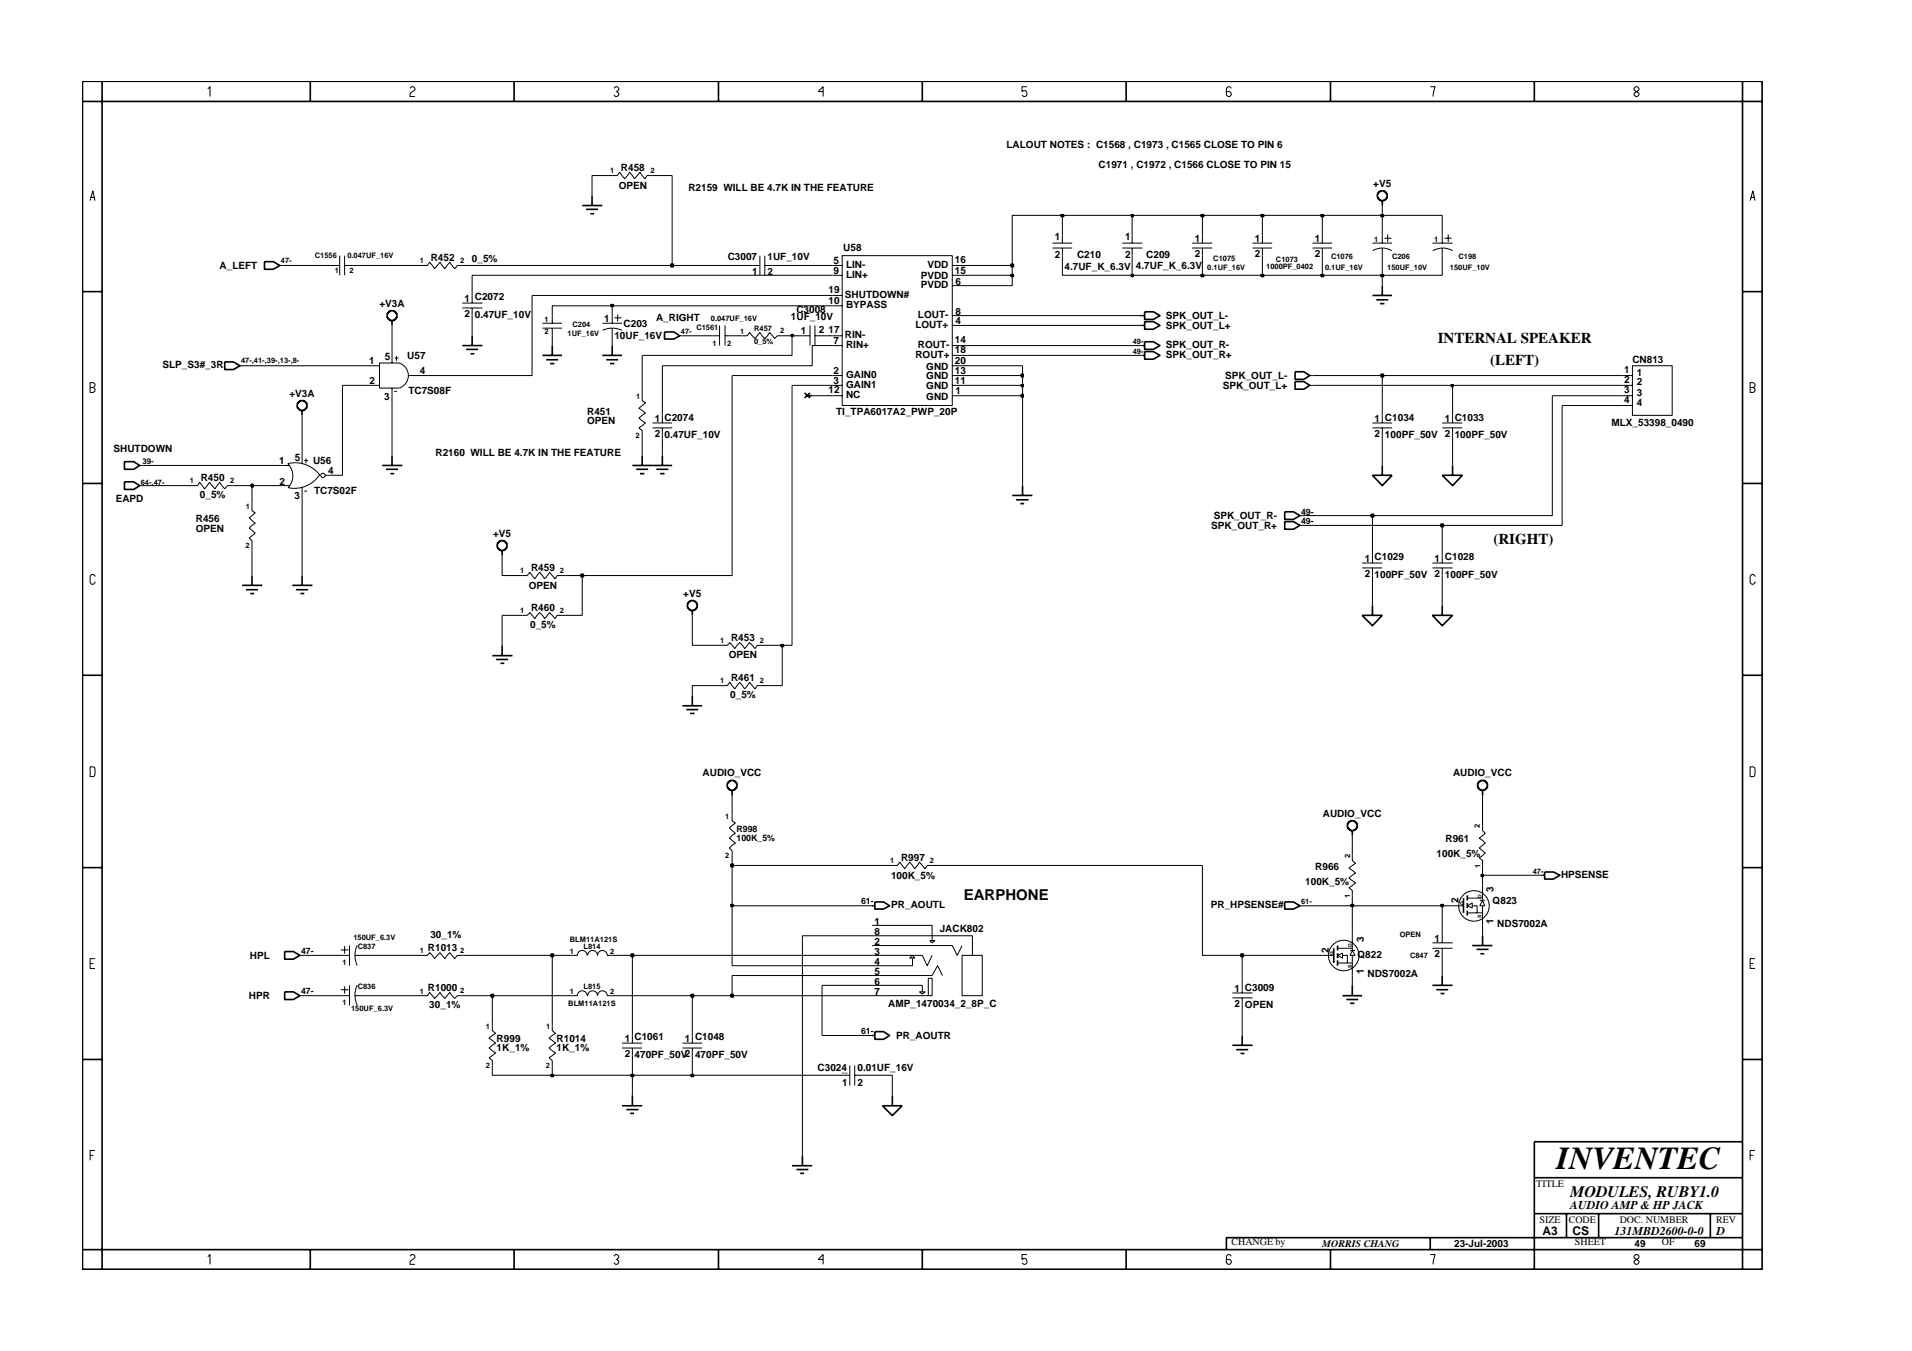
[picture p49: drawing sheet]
<svg xmlns="http://www.w3.org/2000/svg" width="297mm" height="210mm" viewBox="0 0 297 210" stroke-linecap="round" stroke-linejoin="round" font-family="sans-serif">
<defs><g id="words">
<text font-size="5" x="241.8" y="181.6">INVENTEC</text>
<text font-size="2.5" x="244" y="185.9">MODULES, RUBY1.0</text>
<g font-size="2.3">
<text x="223.4" y="53.3">INTERNAL SPEAKER</text>
<text x="231.5" y="56.6">(LEFT)</text>
<text x="232" y="84.6">(RIGHT)</text>
<text x="149.7" y="139.8">EARPHONE</text>
</g>
<g font-size="1.9">
<text x="239.6" y="191.9">A3</text>
<text x="244" y="187.9">AUDIO AMP &amp; HP JACK</text>
<text x="244.3" y="192">CS</text>
<text x="250.8" y="191.9">131MBD2600-0-0</text>
<text x="266.6" y="191.9">D</text>
</g>
<g font-size="1.6">
<text x="156.4" y="23">LALOUT NOTES : C1568 , C1973 , C1565 CLOSE TO PIN 6</text>
<text x="96.1" y="29.3">OPEN</text>
<text x="96.5" y="26.5">R458</text>
<text x="106.9" y="29.6">R2159 WILL BE 4.7K IN THE FEATURE</text>
<text x="170.7" y="26.1">C1971 , C1972 , C1566 CLOSE TO PIN 15</text>
<text x="213.3" y="29">+V5</text>
<text x="34.1" y="41.8">A_LEFT</text>
<text x="66.9" y="40.6">R452</text>
<text x="73.3" y="40.7">0_5%</text>
<text x="113.1" y="40.4">C3007</text>
<text x="119.2" y="40.4">1UF_10V</text>
<text x="129.5" y="41.1">5</text>
<text x="131" y="39">U58</text>
<text x="131.4" y="41.6">LIN-</text>
<text x="144.1" y="41.6">VDD</text>
<text x="148.3" y="40.9">16</text>
<text x="163.9" y="37.4">1</text>
<text x="163.9" y="40.1">2</text>
<text x="167.3" y="40.1">C210</text>
<text x="174.8" y="37.4">1</text>
<text x="174.8" y="40.1">2</text>
<text x="176.5" y="41.8">4.7UF_K_6.3V</text>
<text x="178.1" y="40.1">C209</text>
<text x="185.6" y="37.6">1</text>
<text x="185.6" y="39.9">2</text>
<text x="194.9" y="37.6">1</text>
<text x="194.9" y="39.9">2</text>
<text x="204.2" y="37.6">1</text>
<text x="204.2" y="39.9">2</text>
<text x="58.9" y="47.7">+V3A</text>
<text x="72.2" y="46.9">1 C2072</text>
<text x="116.9" y="42.8">1</text>
<text x="119.2" y="42.8">2</text>
<text x="128.7" y="45.5">19</text>
<text x="128.7" y="47.3">10</text>
<text x="129.5" y="42.6">9</text>
<text x="131.3" y="46.3">SHUTDOWN#</text>
<text x="131.4" y="43.2">LIN+</text>
<text x="131.4" y="47.8">BYPASS</text>
<text x="143" y="43.4">PVDD</text>
<text x="143" y="44.7">PVDD</text>
<text x="148.3" y="42.6">15</text>
<text x="148.4" y="44.2">6</text>
<text x="165.4" y="42">4.7UF_K_6.3V</text>
<text x="72.2" y="49.2">2</text>
<text x="73.8" y="49.4">0.47UF_10V</text>
<text x="93.8" y="50">1</text>
<text x="95.4" y="52.7">10UF_16V</text>
<text x="96.9" y="50.8">C203</text>
<text x="101.9" y="49.9">A_RIGHT</text>
<text x="122.9" y="49.8">1UF_10V</text>
<text x="123.7" y="48.7">C3008</text>
<text x="124.4" y="51.9">1</text>
<text x="127.2" y="51.7">2</text>
<text x="128.7" y="51.7">17</text>
<text x="129.5" y="53.5">7</text>
<text x="131.3" y="52.5">RIN-</text>
<text x="142.2" y="51">LOUT+</text>
<text x="142.6" y="49.4">LOUT-</text>
<text x="148.3" y="53.3">14</text>
<text x="148.4" y="50.4">4</text>
<text x="148.4" y="48.9">8</text>
<text x="181.1" y="51.1">SPK_OUT_L+</text>
<text x="181.1" y="49.6">SPK_OUT_L-</text>
<text x="25.2" y="57.1">SLP_S3#_3R</text>
<text x="57.3" y="56.6">1</text>
<text x="57.4" y="59.7">2</text>
<text x="59.8" y="56">5</text>
<text x="63.3" y="55.8">U57</text>
<text x="65.2" y="58.1">4</text>
<text x="129.5" y="58.2">2</text>
<text x="129.5" y="59.7">3</text>
<text x="131.4" y="54.1">RIN+</text>
<text x="131.4" y="58.8">GAIN0</text>
<text x="142.2" y="55.6">ROUT+</text>
<text x="142.6" y="54.1">ROUT-</text>
<text x="143.9" y="58.9">GND</text>
<text x="143.9" y="57.4">GND</text>
<text x="148.3" y="54.8">18</text>
<text x="148.3" y="59.7">11</text>
<text x="148.3" y="58.2">13</text>
<text x="148.3" y="56.6">20</text>
<text x="181.1" y="55.6">SPK_OUT_R+</text>
<text x="181.1" y="54.1">SPK_OUT_R-</text>
<text x="190.3" y="58.9">SPK_OUT_L-</text>
<text x="252.3" y="58">1</text>
<text x="252.3" y="59.5">2</text>
<text x="253.6" y="56.4">CN813</text>
<text x="254.3" y="58.3">1</text>
<text x="254.3" y="59.9">2</text>
<text x="45" y="61.6">+V3A</text>
<text x="59.7" y="62.1">3</text>
<text x="63.4" y="61.2">TC7S08F</text>
<text x="91.2" y="65.9">OPEN</text>
<text x="91.2" y="64.4">R451</text>
<text x="101.7" y="65.5">1 C2074</text>
<text x="128.7" y="61">12</text>
<text x="129.9" y="64.5">TI_TPA6017A2_PWP_20P</text>
<text x="131.4" y="60.3">GAIN1</text>
<text x="131.4" y="61.8">NC</text>
<text x="143.9" y="60.5">GND</text>
<text x="143.9" y="62.1">GND</text>
<text x="148.4" y="61.2">1</text>
<text x="190" y="60.4">SPK_OUT_L+</text>
<text x="213.6" y="65.5">1 C1034</text>
<text x="224.5" y="65.5">1 C1033</text>
<text x="252.3" y="61">3</text>
<text x="252.3" y="62.6">4</text>
<text x="254.3" y="61.5">3</text>
<text x="254.3" y="63">4</text>
<text x="17.6" y="70.2">SHUTDOWN</text>
<text x="45.8" y="71.6">5</text>
<text x="67.7" y="70.8">R2160 WILL BE 4.7K IN THE FEATURE</text>
<text x="101.7" y="67.8">2</text>
<text x="103.2" y="68.1">0.47UF_10V</text>
<text x="213.6" y="67.8">2</text>
<text x="215.2" y="68.1">100PF_50V</text>
<text x="224.5" y="67.8">2</text>
<text x="226" y="68.1">100PF_50V</text>
<text x="250.3" y="66.1">MLX_53398_0490</text>
<text x="18" y="78">EAPD</text>
<text x="31.1" y="77.4">0_5%</text>
<text x="31.2" y="74.7">R450</text>
<text x="43.4" y="72.2">1</text>
<text x="43.4" y="75.3">2</text>
<text x="45.7" y="77.6">3</text>
<text x="48.6" y="72.1">U56</text>
<text x="48.8" y="76.7">TC7S02F</text>
<text x="51" y="73.7">4</text>
<text x="30.4" y="81.1">R456</text>
<text x="30.4" y="82.6">OPEN</text>
<text x="76.6" y="83.4">+V5</text>
<text x="188.2" y="82.2">SPK_OUT_R+</text>
<text x="188.6" y="80.7">SPK_OUT_R-</text>
<text x="82.5" y="88.7">R459</text>
<text x="212" y="89.6">2</text>
<text x="212" y="87.3">1 C1029</text>
<text x="213.6" y="89.8">100PF_50V</text>
<text x="222.9" y="87.3">1 C1028</text>
<text x="222.9" y="89.6">2</text>
<text x="224.5" y="89.8">100PF_50V</text>
<text x="82.2" y="91.5">OPEN</text>
<text x="82.5" y="94.9">R460</text>
<text x="106.2" y="92.7">+V5</text>
<text x="82.4" y="97.6">0_5%</text>
<text x="113.6" y="99.6">R453</text>
<text x="113.2" y="102.3">OPEN</text>
<text x="113.6" y="105.8">R461</text>
<text x="113.4" y="108.5">0_5%</text>
<text x="109.2" y="120.6">AUDIO_VCC</text>
<text x="225.7" y="120.6">AUDIO_VCC</text>
<text x="205.5" y="126.9">AUDIO_VCC</text>
<text x="224.6" y="130.8">R961</text>
<text x="138.4" y="136.5">100K_5%</text>
<text x="140" y="133.8">R997</text>
<text x="202.8" y="137.4">100K_5%</text>
<text x="204.3" y="135.2">R966</text>
<text x="223.2" y="133.1">100K_5%</text>
<text x="242.5" y="136.4">HPSENSE</text>
<text x="135.8" y="143.7">1</text>
<text x="138.5" y="141">PR_AOUTL</text>
<text x="188.1" y="141">PR_HPSENSE#</text>
<text x="226.6" y="140.3" transform="rotate(-90 226.6 140.3)">2</text>
<text x="231.9" y="140.4">Q823</text>
<text x="232" y="138.6" transform="rotate(-90 232 138.6)">3</text>
<text x="232" y="143.6" transform="rotate(-90 232 143.6)">1</text>
<text x="232.6" y="144">NDS7002A</text>
<text x="38.8" y="149">HPL</text>
<text x="66.5" y="147.8">R1013</text>
<text x="66.9" y="145.7">30_1%</text>
<text x="135.8" y="146.8">2</text>
<text x="135.8" y="148.4">3</text>
<text x="135.8" y="150">4</text>
<text x="135.8" y="145.2">8</text>
<text x="146" y="144.8">JACK802</text>
<text x="206.4" y="148.1" transform="rotate(-90 206.4 148.1)">2</text>
<text x="210.9" y="148.8">Q822</text>
<text x="211.9" y="146.4" transform="rotate(-90 211.9 146.4)">3</text>
<text x="222.9" y="146.3">1</text>
<text x="222.9" y="148.7">2</text>
<text x="38.7" y="155.3">HPR</text>
<text x="66.5" y="153.9">R1000</text>
<text x="135.8" y="151.5">5</text>
<text x="135.8" y="153">6</text>
<text x="135.8" y="154.6">7</text>
<text x="191.8" y="154.1">1 C3009</text>
<text x="211.9" y="151.4" transform="rotate(-90 211.9 151.4)">1</text>
<text x="212.5" y="151.8">NDS7002A</text>
<text x="66.7" y="156.6">30_1%</text>
<text x="77.2" y="161.9">R999</text>
<text x="86.5" y="161.9">R1014</text>
<text x="97.1" y="161.9">1 C1061</text>
<text x="106.4" y="161.9">1 C1048</text>
<text x="138" y="156.4">AMP_1470034_2_8P_C</text>
<text x="139.2" y="161.5">PR_AOUTR</text>
<text x="191.8" y="156.4">2</text>
<text x="193.4" y="156.6">OPEN</text>
<text x="77.2" y="163.3">1K_1%</text>
<text x="86.5" y="163.3">1K_1%</text>
<text x="97.1" y="164.2">2</text>
<text x="98.6" y="164.4">470PF_50V2</text>
<text x="108" y="164.4">470PF_50V</text>
<text x="127" y="166.3">C3024</text>
<text x="133.2" y="166.3">0.01UF_16V</text>
<text x="130.8" y="168.7">1</text>
<text x="133.2" y="168.7">2</text>
<text x="238.7" y="184.4">TITLE</text>
<text x="239.2" y="190">SIZE</text>
<text x="243.7" y="190">CODE</text>
<text x="251.6" y="190">DOC. NUMBER</text>
<text x="266.6" y="190">REV</text>
<text x="191.3" y="193.5">CHANGE by</text>
<text x="205.4" y="193.7">MORRIS CHANG</text>
<text x="225.9" y="193.7">23-Jul-2003</text>
<text x="244.7" y="193.5">SHEET</text>
<text x="253.9" y="193.7">49</text>
<text x="258.2" y="193.5">OF</text>
<text x="263.3" y="193.7">69</text>
</g>
<g font-size="1.4">
<text x="202.1" y="79.9">49-</text>
<text x="202.1" y="81.5">49-</text>
<text x="114.4" y="130.7">100K_5%</text>
<text x="114.4" y="129.2">R998</text>
<text x="133.8" y="140.5">61-</text>
<text x="46.8" y="148.3">47-</text>
<text x="46.8" y="154.4">47-</text>
<text x="133.8" y="160.7">61-</text>
</g>
<g font-size="1.2">
<text x="94.8" y="26.9">1</text>
<text x="101" y="26.9">2</text>
<text x="43.6" y="40.9">47-</text>
<text x="48.9" y="40.2">C1556</text>
<text x="54" y="40.2">0.047UF_16V</text>
<text x="65.2" y="40.9">1</text>
<text x="71.5" y="40.9">2</text>
<text x="188.5" y="40.5">C1075</text>
<text x="196.7" y="41.8">1000PF_0402</text>
<text x="198.2" y="40.7">C1073</text>
<text x="206.8" y="40.3">C1076</text>
<text x="213.5" y="37.6">1</text>
<text x="216.3" y="40.3">C206</text>
<text x="222.8" y="37.6">1</text>
<text x="226.6" y="40.3">C198</text>
<text x="52" y="42.4">1</text>
<text x="54.3" y="42.4">2</text>
<text x="187.6" y="42">0.1UF_16V</text>
<text x="205.9" y="42">0.1UF_16V</text>
<text x="215.5" y="42">150UF_10V</text>
<text x="225.2" y="42">150UF_10V</text>
<text x="84.6" y="51.9">2</text>
<text x="84.6" y="50">1</text>
<text x="88.2" y="52.2">1UF_16V</text>
<text x="88.9" y="50.8">C204</text>
<text x="105.8" y="51.9">47-</text>
<text x="108.2" y="51.2">C1561</text>
<text x="110.4" y="49.9">0.047UF_16V</text>
<text x="110.7" y="53.7">1</text>
<text x="113" y="53.7">2</text>
<text x="115" y="51.8">1</text>
<text x="117.2" y="53.5">0_5%</text>
<text x="117.2" y="51.4">R457</text>
<text x="121.2" y="51.7">2</text>
<text x="176" y="53.5">49-</text>
<text x="37.5" y="56.4">47-,41-,39-,13-,8-</text>
<text x="176" y="55">49-</text>
<text x="98.8" y="62">1</text>
<text x="98.7" y="68.1">2</text>
<text x="21.9" y="75.3">64-,47-</text>
<text x="22.1" y="72.2">39-</text>
<text x="29.5" y="75.1">1</text>
<text x="35.8" y="75">2</text>
<text x="38.2" y="79.1">1</text>
<text x="38.1" y="85.2">2</text>
<text x="80.8" y="89.1">1</text>
<text x="87" y="89">2</text>
<text x="80.8" y="95.3">1</text>
<text x="87" y="95.3">2</text>
<text x="111.9" y="99.9">1</text>
<text x="118.1" y="99.9">2</text>
<text x="111.9" y="106.2">1</text>
<text x="118.1" y="106.1">2</text>
<text x="112.6" y="127.3">1</text>
<text x="229.9" y="128.6" transform="rotate(-90 229.9 128.6)">2</text>
<text x="112.6" y="133.3">2</text>
<text x="138.3" y="134.1">1</text>
<text x="144.5" y="134.1">2</text>
<text x="209.7" y="133.3" transform="rotate(-90 209.7 133.3)">2</text>
<text x="230" y="134.8" transform="rotate(-90 230 134.8)">1</text>
<text x="238.1" y="135.8">47-</text>
<text x="202.1" y="140.5">61-</text>
<text x="209.7" y="139.5" transform="rotate(-90 209.7 139.5)">1</text>
<text x="53.2" y="150">1</text>
<text x="54.9" y="146">150UF_6.3V</text>
<text x="55.6" y="147.5">C837</text>
<text x="65.2" y="148.1">1</text>
<text x="71.5" y="148.1">2</text>
<text x="88.5" y="148.3">1</text>
<text x="88.5" y="146.3">BLM11A121S</text>
<text x="90.6" y="147.5">L814</text>
<text x="94.8" y="148.3">2</text>
<text x="217.5" y="145.6">OPEN</text>
<text x="219.1" y="148.9">C847</text>
<text x="55.6" y="153.7">C836</text>
<text x="65.2" y="154.4">1</text>
<text x="71.5" y="154.3">2</text>
<text x="88.5" y="154.4">1</text>
<text x="90.6" y="153.7">L815</text>
<text x="94.8" y="154.4">2</text>
<text x="53.2" y="156.1">1</text>
<text x="54.6" y="157.1">150UF_6.3V</text>
<text x="75.5" y="159.9">1</text>
<text x="84.9" y="159.9">1</text>
<text x="88.3" y="156.2">BLM11A121S</text>
<text x="75.5" y="166">2</text>
<text x="84.8" y="166">2</text>
</g>
<g font-size=".8">
<text x="227.4" y="140.6" transform="rotate(-90 227.4 140.6)">G</text>
<text x="230.2" y="142.6" transform="rotate(-90 230.2 142.6)">S</text>
<text x="230.2" y="139.5" transform="rotate(-90 230.2 139.5)">D</text>
<text x="207.2" y="148.4" transform="rotate(-90 207.2 148.4)">G</text>
<text x="210" y="147.2" transform="rotate(-90 210 147.2)">D</text>
<text x="210" y="150.4" transform="rotate(-90 210 150.4)">S</text>
</g>
<text font-size=".3" x="130.8" y="166.8">$O,$V</text>
</g></defs>
<g fill="none" stroke="#000" stroke-width=".25">
<path d="M214.2 29.8h.1a.55 .55 0 0 1 1 .1l.2 .3-.1 .6-.4 .4h-.5l-.5-.5v-.5zM214.7 31.2v.7M34.9 56.2h1.4l1 .6-1 .6h-1.4zM41.1 40.7h1.3l1.1 .5-1.1 .6h-1.3zM84.3 55.2h3M84.9 55.9h1.8M85.5 56.5h.6M85.8 53.7v1.5M103.2 51.6h1.5l.9 .6-.9 .5h-1.5zM201.2 59.3h1.4l.9 .6-.9 .6h-1.4zM46.3 62.6l.2-.2a.55 .55 0 0 1 .9 .1l.3 .3v.5l-.5 .5h-.5l-.4-.4-.1-.1zM46.9 63.8v.7"/>
<path d="M59.4 72.3h3.1M60 72.9h1.8M60.6 73.6h.6M60.9 70.8v1.5M98.2 72.3h3.2M98.8 72.9h1.9M99.4 73.6h.7M99.8 70.8v1.5M157.3 77h3.1M157.8 77.7h2M158.5 78.2h.6M158.9 75.5v1.5"/>
<path d="M199.6 79.5h1.3l1.1 .6-1.1 .6h-1.3zM213.2 73.8h3.1l-1.6 1.7zM214.7 72.3v1.5M37.6 90.9h3.2M38.2 91.6h1.9M38.9 92.2h.6M39.1 89.4v1.5M107 93.6l.1-.1a.55 .55 0 0 1 1 .1l.2 .2v.5l-.5 .5h-.5l-.4-.3-.1-.7zM107.6 94.8v.8M199.6 81h1.3l1.1 .6-1.1 .6h-1.3zM222.5 95.6h3.2l-1.6 1.6zM224.1 94.1v1.5"/>
<path d="M106 109.7h3.1M106.6 110.3h1.9M107.2 110.8h.7M107.6 108v1.7M113.1 121.6l.2-.2a.55 .55 0 0 1 .9 .1l.3 .3v.5l-.5 .5h-.5l-.4-.4-.1-.1zM113.7 122.9v.7M209.5 127.8l.2-.1a.55 .55 0 0 1 .9 .1l.2 .2v.5l-.5 .5h-.5l-.4-.3-.1-.7zM210.1 129v.8M229.6 121.6l.3-.2a.55 .55 0 0 1 .9 .1l.3 .3v.5l-.5 .5h-.5l-.5-.4v-.1zM230.3 122.9v.7M239.6 136h.4M240 135.5h1.3l1 .5-1 .6h-1.3z"/>
<path d="M44.2 154.1h1.4l1 .6-1 .6h-1.4zM44.2 147.8h1.4l1 .6-1 .6h-1.4zM135.5 140.7h.4M135.9 140.1h1.4l.9 .6-.9 .5h-1.4zM208.6 154.7h3M209.2 155.3h1.8M209.7 155.9h.7M210.1 153.1v1.6M135.5 160.9h.4M135.9 160.3h1.4l.9 .6-.9 .6h-1.4z"/>
</g>
<g fill="none" stroke="#000" stroke-width=".16">
<path d="M52.8 39.7v3.1M53.5 39.7v3.1M95.1 27.3h.8l.4-.5 .8 1 .7-1 .8 1 .8-1 .8 1 .3-.5h.9M194.6 37.8h3M194.6 38.5h3M196.1 36.6v1.2M196.1 38.5v1.2M222.5 37.8h3.2M224.1 36.6v1.2M224.1 38.5v1.2M224.4 37h1.1M225 36.4v1.2"/>
<path d="M225.7 38.9a3 3 0 0 0-3.1 .1M37.3 56.8h.3M43.5 41.2h.4M51.6 41.2h1.2M53.5 41.2h1.2M84.3 50.2h3M84.3 51h3M85.8 49v1.2M85.8 51v1.2M105.6 52.2h.4M110.7 52.2h1.1M111.8 50.6v3.1"/>
<path d="M112.6 52.2h1.1M112.6 50.6v3.1M115.3 52.2h.8l.3-.5 .9 .9 .8-.9 .7 .9 .8-.9 .7 .9 .5-.4h.7M203.5 59.9h.4M252.1 59.9h1.5M252.1 58.3h1.5M253.6 56.8h6.2v7.7h-6.2zM39.1 78.6v.7l.6 .4-1 .7 1 .9-1 .8 1 .7-1 .8 .4 .4v.8M101.4 65.7h3M101.4 66.5h3M102.9 64.5v1.2M102.9 66.5v1.2"/>
<path d="M252.1 63h1.5M252.1 61.5h1.5M202 80.1h.3M202 81.6h.3M222.5 87.5h3.2M222.5 88.2h3.2M224.1 86.3v1.2M224.1 88.2v1.2M112.2 106.5h.8l.4-.5 .8 1 .7-1 .8 1 .7-1 .9 1 .3-.5h.8M113.7 126.7v.8l.5 .4-.9 .7 .9 .9-.9 .7 .9 .8-.9 .8 .4 .4v.7M210.1 132.9v.8l.5 .4-1 .8 1 .8-1 .7 1 .8-1 .7 .5 .5v.7M230.3 128.3v.7l.4 .5-.9 .7 .9 .8-.9 .8 .9 .7-.9 .8 .5 .4v.8"/>
<path d="M46.6 154.7h.3M46.6 148.4h.3M52.9 147.6h1.2M52.9 153.8h1.2M53.2 154.7h1.1M53.2 148.4h1.1M53.5 147v1.2M53.5 153.3v1.1M54.3 146.9v3.1M54.3 153.1v3.1M55.1 154.7h1.1M55.1 148.4h1.1"/>
<path d="M55.5 146.9a3.7 3.7 0 0 0 0 3.1M55.5 153a3.7 3.7 0 0 0 0 3.2M65.6 154.7h.8l.3-.5 .8 .9 .9-.9 .7 .9 .8-.9 .7 .9 .5-.4h.7M65.6 148.4h.8l.3-.4 .8 .9 .9-.9 .7 .9 .8-.9 .7 .9 .5-.5h.7M76.5 159.4v.7l.5 .4-1 .8 1 .8-1 .7 1 .8-1 .8 .5 .4v.7M135.5 154.7h9.3v-2.7h-.6v2.7M135.5 153.1h7.8M149.5 148.4h3.1v6.3h-3.1z"/>
</g>
<path d="M142.9 154.1h.8l-.4 .3z" fill-rule="evenodd" fill="#fff" stroke="#000" stroke-width=".16"/>
<path d="M135.5 151.6h9.3l.9-1.6 .7 1.6M135.5 148.4h7.8l.7 1.6 .8-1.6M143.3 153.1v1" fill="none" stroke="#000" stroke-width=".16"/>
<path d="M141.8 148.4l.3 .5h-.8z" fill-rule="evenodd" fill="#fff" stroke="#000" stroke-width=".16"/>
<path d="M135.5 143.8h9.3v1.6M135.5 146.9h12.4l.8 1.5 .8-1.5M135.5 145.4h15.6v3M141.8 148.9v1.1h-6.3" fill="none" stroke="#000" stroke-width=".16"/>
<path d="M144.5 146.1h.7l-.4 .4z" fill-rule="evenodd" fill="#fff" stroke="#000" stroke-width=".16"/>
<g fill="none" stroke="#000" stroke-width=".16">
<path d="M130.8 39.7h17.1v23.3h-17.1zM185.2 37.8h3.1M185.2 38.5h3.1M186.8 36.6v1.2M186.8 38.5v1.2M129.3 45.9h1.5M129.3 58.3h1.5M129.3 59.9h1.5M129.3 41.2h1.5M129.3 53.7h1.5M129.3 42.8h1.5M129.3 47.5h1.5"/>
<path d="M129.3 52.2h1.5M147.9 58.3h1.6M147.9 59.9h1.6M147.9 50.6h1.6M147.9 41.2h1.6M147.9 53.7h1.6M147.9 49h1.6M147.9 42.8h1.6M147.9 56.8h1.6M147.9 55.2h1.6M147.9 44.4h1.6M21.7 72.3h.4"/>
<path d="M21.7 75.5h.4M29.8 75.5h.9l.3-.6 .8 1.1 .7-1.1 .9 1.1 .7-1.1 .8 1.1 .4-.5h.8M43.9 72.3h1.1M43.9 75.5h1.1M44.7 72a2.71 2.71 0 0 1 .1 3.8 4.7 4.7 0 0 0 4.9-2M44.7 72a4.8 4.8 0 0 1 5 1.8M46.9 70.8v1.3M46.9 75.7v1.3M47.3 71.6h.6M47.3 76.3h.4M47.5 71.2v.8M50.6 73.8h1"/>
<path d="M129.3 61.5h1.5M147.9 61.5h1.6M224.1 65.7h3.1M224.1 66.5h3.1M225.7 64.5v1.2M225.7 66.5v1.2M81.1 89.4h.8l.4-.5 .8 1 .7-1 .8 1 .8-1 .8 1 .4-.5h.7M144.8 145.4v.7M225.7 140.7h1.7M106 162.1h3.1M106 162.8h3.1M107.6 160.9v1.2"/>
<path d="M107.6 162.8v1.2"/>
<circle cx="50.2" cy="73.9" r=".34"/>
</g>
<g fill="none" stroke="#000" stroke-width=".25">
<path d="M93.6 55.2h3M94.2 55.9h1.8M94.8 56.5h.6M95.1 53.7v1.5M177.5 49h.3M177.8 48.4h1.4l1 .6-1 .6h-1.4zM19.3 71.7h1.5l.9 .6-.9 .6h-1.5zM19.3 74.9h1.5l.9 .6-.9 .5h-1.5zM125 61.1l.8 .7M125.4 61.5h.8M125.8 61.1l-.8 .7M76.5 101.9h3.1"/>
<path d="M77.1 102.5h1.8M77.8 103.1h.5M78 100.3v1.6M227.4 139.5v2.3M222.5 153.1h3.2M223.1 153.8h1.9M223.8 154.4h.6M224.1 151.6v1.5"/>
</g>
<path d="M230.3 139.9l.4 .8h-.8z" fill-rule="evenodd" fill="#fff" stroke="#000" stroke-width=".16"/>
<path d="M229.9 139.9h.8" fill="none" stroke="#000" stroke-width=".16"/>
<path d="M228 140.7l.7-.4v.8z" fill-rule="evenodd" fill="#fff" stroke="#000" stroke-width=".16"/>
<g fill="none" stroke="#000" stroke-width=".25">
<path d="M60.2 48.6l.3-.2a.55 .55 0 0 1 .9 .1l.3 .3v.5l-.5 .5h-.6l-.4-.3-.1-.2zM60.9 49.8v.8M71.8 53.7h3.2M72.4 54.3h1.9M73.1 55h.6M73.3 52.2v1.5M177.5 53.7h.3M177.5 50.6h.3M177.8 53.1h1.4l1 .6-1 .6h-1.4zM177.8 50h1.4l1 .6-1 .6h-1.4zM201.2 57.8h1.4l.9 .5-.9 .6h-1.4zM228 139.1v.8"/>
<path d="M207.2 147.3v2.3M228 140.3v.8M228 141.5v.8M124.7 179.5v1.6M137.1 171.8h3.1l-1.6 1.5zM138.6 170.2v1.6M123 181.1h3.2M123.7 181.7h1.9M124.3 182.3h.6"/>
</g>
<g fill="none" stroke="#000" stroke-width=".16">
<path d="M118.1 39.7v3.1M118.8 39.7v3.1M163.5 37.8h3.1M163.5 38.5h3.1M165 36.6v1.2M165 38.5v1.2M174.4 37.8h3.1M174.4 38.5h3.1M175.9 36.6v1.2M175.9 38.5v1.2M213.2 37.8h3.1M213.3 38.9a2.88 2.88 0 0 1 2.9 0"/>
<path d="M214.7 36.6v1.2M214.7 38.5v1.2M215.1 37h1.1M215.6 36.4v1.2M57.9 56.8h1.1M57.9 59.9h1.1M60.9 55.2v1.2M61.3 55.6h.6M61.6 55.3v.8M62.1 56.4h-3.1v3.9h3.1a2.05 2.05 0 0 0 1.3-1.9 2.05 2.05 0 0 0-1.3-2M63.4 58.3h2.2M116.9 41.2h1.2"/>
<path d="M118.8 41.2h1.2M124.7 52.2h1.1M125.8 50.6v3.1M126.6 52.2h1.1M126.6 50.6v3.1M177.1 49h.4M203.5 58.3h.4M60.9 60.3v1.2M61.2 60.8h.5M99.8 61.5v.7l.5 .4-1 .8 1 .8-1 .8 1 .7-1 .8 .5 .4v.8M213.2 65.7h3.1M213.2 66.5h3.1"/>
<path d="M214.7 64.5v1.2M214.7 66.5v1.2M211.6 87.5h3.1M211.6 88.2h3.1M213.2 86.3v1.2M213.2 88.2v1.2M138.6 134.5h.8l.4-.5 .8 1 .7-1 .8 1 .8-1 .8 1 .3-.5h.8M228 139.5h2.3M230.3 137.6v2.3M85.8 159.4v.7l.5 .4-1 .8 1 .8-1 .7 1 .8-1 .8 .5 .4v.7M88.9 154.7h.8a.76 .76 0 0 1 .8-.8 .76 .76 0 0 1 .7 .8M91.3 154.7a.76 .76 0 0 1 .8-.8 .76 .76 0 0 1 .7 .8 .76 .76 0 0 1 .8-.8 .76 .76 0 0 1 .7 .8h.8"/>
<path d="M205.4 148.4h1.8M228 141.8h2.3M228.7 140.7h.8v1.1M230.3 140.7v3.1M96.6 162.1h3.2M96.6 162.8h3.2M98.2 160.9v1.2M98.2 162.8v1.2"/>
<circle cx="229" cy="140.8" r="2.37"/>
</g>
<path d="M210.1 147.7l.4 .7h-.8z" fill-rule="evenodd" fill="#fff" stroke="#000" stroke-width=".16"/>
<path d="M209.7 147.7h.8" fill="none" stroke="#000" stroke-width=".16"/>
<path d="M207.8 148.4l.8-.3v.8z" fill-rule="evenodd" fill="#fff" stroke="#000" stroke-width=".16"/>
<g fill="none" stroke="#000" stroke-width=".25">
<path d="M90.5 31.9h3.1M91 32.5h1.9M91.7 33.2h.6M92 30.4v1.5M177.5 55.2h.3M177.8 54.6h1.4l1 .6-1 .6h-1.4zM213.2 45.9h3.1M213.8 46.6h1.9M214.4 47.2h.7M214.7 44.4v1.5M101.4 72.3h3M102 72.9h1.8"/>
<path d="M102.6 73.6h.6M102.9 70.8v1.5M224.1 73.8h3.1l-1.5 1.7zM225.7 72.3v1.5M45.4 90.9h3.1M46 91.6h1.9M46.7 92.2h.6M46.9 89.4v1.5M77.6 84.1l.7-.1 .4 .3 .1 .7-.4 .4-.6 .1-.5-.3-.1-.7zM78 85.5v.8M211.6 95.6h3.1l-1.5 1.6zM213.2 94.1v1.5"/>
<path d="M199.6 140.1h1.3l1.1 .6-1.1 .5h-1.3zM207.8 146.9v.8M207.8 148.1v.8M207.8 149.2v.8M228.7 146.9h3.1M229.4 147.5h1.9M230 148.2h.6M230.3 145.4v1.5M96.6 171.8h3.2M97.3 172.4h1.9M97.9 173h.6M98.2 170.2v1.6"/>
<path d="M191.5 162.4h3.1M192.1 163.1h1.8M192.7 163.7h.6M193 160.9v1.5"/>
</g>
<g fill="none" stroke="#000" stroke-width=".16">
<path d="M203.9 37.8h3.1M203.9 38.5h3.1M205.4 36.6v1.2M205.4 38.5v1.2M65.6 41.2h.8l.3-.5 .8 1.1 .9-1.1 .7 1.1 .8-1.1 .7 1.1 .5-.6h.7M71.8 47.1h3.2M71.8 47.9h3.2M73.3 45.9v1.2M73.3 47.9v1.1M93.6 50.2h3M93.6 51.3a3.6 3.6 0 0 1 3 0M95.1 49v1.2"/>
<path d="M95.1 51v1.2M95.4 49.4h1.1M96 48.9v1.1M177.1 50.6h.4M81.1 95.6h.8l.4-.4 .8 .9 .7-.9 .8 .9 .8-.9 .8 .9 .4-.5h.7M112.2 100.3h.8l.4-.5 .8 1 .7-1 .8 1 .7-1 .9 1 .3-.5h.8M88.9 148.4h.8a.76 .76 0 0 1 .8-.7 .76 .76 0 0 1 .7 .7M91.3 148.4a.76 .76 0 0 1 .8-.7 .76 .76 0 0 1 .7 .7 .76 .76 0 0 1 .8-.7 .76 .76 0 0 1 .7 .7h.8M124.7 145.4v34.1M191.5 154.3h3.1M191.5 155h3.1M193 153.1v1.2"/>
<path d="M193 155v1.2M202 140.7h.3M207.8 149.6h2.3M207.8 147.3h2.3M208.6 148.4h.7v1.2M210.1 145.4v2.3M210.1 148.4v3.2M222.5 147.3h3.2M222.5 146.5h3.2M224.1 145.4v1.1M224.1 147.3v1.1M76.5 165.5v1.6h9.3"/>
<path d="M98.2 167.1v3.1M130.8 167.1h1.2M132 165.5v3.2M132.8 167.1h1.2M132.8 165.5v3.2M138.6 167.1v3.1"/>
<circle cx="208.8" cy="148.5" r="2.37"/>
</g>
<path d="M85.6 167h.4v.2h-.4z" fill-rule="evenodd" fill="#c2c2c2" stroke="#000" stroke-width=".25"/>
<path d="M85.6 167h.4v.2h-.4z" fill="none" stroke="#000" stroke-width=".25"/>
<path d="M85.8 165.5v1.6h12.4" fill="none" stroke="#000" stroke-width=".16"/>
<path d="M98.1 167h.3v.2h-.3z" fill-rule="evenodd" fill="#c2c2c2" stroke="#000" stroke-width=".25"/>
<path d="M98.1 167h.3v.2h-.3z" fill="none" stroke="#000" stroke-width=".25"/>
<path d="M98.2 164v3.1h9.4" fill="none" stroke="#000" stroke-width=".16"/>
<path d="M107.4 167h.3v.2h-.3z" fill-rule="evenodd" fill="#c2c2c2" stroke="#000" stroke-width=".25"/>
<path d="M107.4 167h.3v.2h-.3z" fill="none" stroke="#000" stroke-width=".25"/>
<path d="M46.9 154.7h6.3M56.2 154.7h9.4M71.8 154.7h4.7v4.7M85.8 148.4v11M98.2 148.4v12.5M107.6 154.7v6.2M127.7 153.1v7.8h7.8M193 156.2v4.7M107.6 164v3.1h23.2M134 167.1h4.6" fill="none" stroke="#000" stroke-width=".16"/>
<path d="M76.3 154.5h.4v.4h-.4z" fill-rule="evenodd" fill="#c2c2c2" stroke="#000" stroke-width=".25"/>
<path d="M76.3 154.5h.4v.4h-.4z" fill="none" stroke="#000" stroke-width=".25"/>
<path d="M76.5 154.7h12.4M95.1 154.7h12.5" fill="none" stroke="#000" stroke-width=".16"/>
<path d="M107.4 154.5h.3v.4h-.3z" fill-rule="evenodd" fill="#c2c2c2" stroke="#000" stroke-width=".25"/>
<path d="M107.4 154.5h.3v.4h-.3z" fill="none" stroke="#000" stroke-width=".25"/>
<path d="M107.6 154.7h6.1" fill="none" stroke="#000" stroke-width=".16"/>
<path d="M113.6 154.5h.3v.4h-.3z" fill-rule="evenodd" fill="#c2c2c2" stroke="#000" stroke-width=".25"/>
<path d="M113.6 154.5h.3v.4h-.3z" fill="none" stroke="#000" stroke-width=".25"/>
<path d="M46.9 148.4h6.3M56.2 148.4h9.4M71.8 148.4h14M113.7 140.7v9.3h21.8M127.7 153.1h7.8M135.5 151.6h-21.8v3.1h21.8M193 148.4v4.7M210.1 151.6v1.5M224.1 148.4v3.2" fill="none" stroke="#000" stroke-width=".16"/>
<path d="M85.6 148.3h.4v.3h-.4z" fill-rule="evenodd" fill="#c2c2c2" stroke="#000" stroke-width=".25"/>
<path d="M85.6 148.3h.4v.3h-.4z" fill="none" stroke="#000" stroke-width=".25"/>
<path d="M85.8 148.4h3.1M95.1 148.4h3.1" fill="none" stroke="#000" stroke-width=".16"/>
<path d="M98.1 148.3h.3v.3h-.3z" fill-rule="evenodd" fill="#c2c2c2" stroke="#000" stroke-width=".25"/>
<path d="M98.1 148.3h.3v.3h-.3z" fill="none" stroke="#000" stroke-width=".25"/>
<path d="M186.8 134.5v13.9h6.2M98.2 148.4h37.3" fill="none" stroke="#000" stroke-width=".16"/>
<path d="M192.8 148.3h.4v.3h-.4z" fill-rule="evenodd" fill="#c2c2c2" stroke="#000" stroke-width=".25"/>
<path d="M192.8 148.3h.4v.3h-.4z" fill="none" stroke="#000" stroke-width=".25"/>
<path d="M124.7 145.4h10.8M193 148.4h12.4M210.1 140.7v4.7M224.1 140.7v4.7M230.3 143.8v1.6" fill="none" stroke="#000" stroke-width=".16"/>
<path d="M113.6 140.6h.3v.2h-.3z" fill-rule="evenodd" fill="#c2c2c2" stroke="#000" stroke-width=".25"/>
<path d="M113.6 140.6h.3v.2h-.3z" fill="none" stroke="#000" stroke-width=".25"/>
<path d="M113.7 134.5v6.2h21.8M202.3 140.7h7.8" fill="none" stroke="#000" stroke-width=".16"/>
<path d="M209.9 140.6h.4v.2h-.4z" fill-rule="evenodd" fill="#c2c2c2" stroke="#000" stroke-width=".25"/>
<path d="M209.9 140.6h.4v.2h-.4z" fill="none" stroke="#000" stroke-width=".25"/>
<path d="M210.1 139.1v1.6h14" fill="none" stroke="#000" stroke-width=".16"/>
<path d="M223.9 140.6h.3v.2h-.3z" fill-rule="evenodd" fill="#c2c2c2" stroke="#000" stroke-width=".25"/>
<path d="M223.9 140.6h.3v.2h-.3z" fill="none" stroke="#000" stroke-width=".25"/>
<path d="M230.3 136v1.6M224.1 140.7h1.6" fill="none" stroke="#000" stroke-width=".16"/>
<path d="M230.2 135.9h.2v.3h-.2z" fill-rule="evenodd" fill="#c2c2c2" stroke="#000" stroke-width=".25"/>
<path d="M230.2 135.9h.2v.3h-.2z" fill="none" stroke="#000" stroke-width=".25"/>
<path d="M230.3 134.5v1.5h9.3" fill="none" stroke="#000" stroke-width=".16"/>
<path d="M113.6 134.3h.3v.3h-.3z" fill-rule="evenodd" fill="#c2c2c2" stroke="#000" stroke-width=".25"/>
<path d="M113.6 134.3h.3v.3h-.3z" fill="none" stroke="#000" stroke-width=".25"/>
<path d="M78 95.6v4.7M107.6 95.6v4.7h4.6M112.2 106.5h-4.6v1.5M118.4 100.3h3.1v6.2h-3.1M113.7 132.9v1.6h24.9M113.7 123.6v3.1M144.8 134.5h42M210.1 129.8v3.1M230.3 123.6v4.7" fill="none" stroke="#000" stroke-width=".16"/>
<path d="M121.4 100.2h.3v.2h-.3z" fill-rule="evenodd" fill="#c2c2c2" stroke="#000" stroke-width=".25"/>
<path d="M121.4 100.2h.3v.2h-.3z" fill="none" stroke="#000" stroke-width=".25"/>
<path d="M123 59.9v40.4h-1.5M46.9 77v12.4M39.1 84.8v4.6M78 95.6h3.1M78 86.3v3.1h3.1M87.3 89.4h3.2v6.2h-3.2M213.2 89.4v4.7M224.1 89.4v4.7" fill="none" stroke="#000" stroke-width=".16"/>
<path d="M90.3 89.3h.3v.3h-.3z" fill-rule="evenodd" fill="#c2c2c2" stroke="#000" stroke-width=".25"/>
<path d="M90.3 89.3h.3v.3h-.3z" fill="none" stroke="#000" stroke-width=".25"/>
<path d="M113.7 58.3v31.1h-23.2M202.3 81.6h21.8v4.7M213.2 80.1v6.2" fill="none" stroke="#000" stroke-width=".16"/>
<path d="M223.9 81.5h.3v.3h-.3z" fill-rule="evenodd" fill="#c2c2c2" stroke="#000" stroke-width=".25"/>
<path d="M223.9 81.5h.3v.3h-.3z" fill="none" stroke="#000" stroke-width=".25"/>
<path d="M242.7 63v18.6h-18.6M202.3 80.1h10.9" fill="none" stroke="#000" stroke-width=".16"/>
<path d="M213 79.9h.4v.4h-.4z" fill-rule="evenodd" fill="#c2c2c2" stroke="#000" stroke-width=".25"/>
<path d="M213 79.9h.4v.4h-.4z" fill="none" stroke="#000" stroke-width=".25"/>
<path d="M22.1 75.5h7.7M36.1 75.5h3v3.1M241.2 61.5v18.6h-28" fill="none" stroke="#000" stroke-width=".16"/>
<path d="M39.1 75.3h.2v.3h-.2z" fill-rule="evenodd" fill="#c2c2c2" stroke="#000" stroke-width=".25"/>
<path d="M39.1 75.3h.2v.3h-.2z" fill="none" stroke="#000" stroke-width=".25"/>
<g fill="none" stroke="#000" stroke-width=".16">
<path d="M53.2 59.9v13.9h-1.6M99.8 55.2v6.3M102.9 56.8v7.7M214.7 58.3v6.2M225.7 59.9v4.6M22.1 72.3h21.8M39.1 75.5h4.8M46.9 64.5v6.3M60.9 61.5v9.3M99.8 67.7v3.1M102.9 67.7v3.1M126.2 61.5h3.1"/>
<path d="M149.5 61.5h9.4v14M214.7 67.7v4.6M225.7 67.7v4.6M242.7 63h9.4"/>
</g>
<path d="M158.7 61.3h.2v.4h-.2z" fill-rule="evenodd" fill="#c2c2c2" stroke="#000" stroke-width=".25"/>
<path d="M158.7 61.3h.2v.4h-.2z" fill="none" stroke="#000" stroke-width=".25"/>
<path d="M53.2 59.9h4.7M123 59.9h6.3M149.5 59.9h9.4v1.6M241.2 61.5h10.9" fill="none" stroke="#000" stroke-width=".16"/>
<path d="M158.7 59.8h.2v.2h-.2z" fill-rule="evenodd" fill="#c2c2c2" stroke="#000" stroke-width=".25"/>
<path d="M158.7 59.8h.2v.2h-.2z" fill="none" stroke="#000" stroke-width=".25"/>
<path d="M158.9 58.3v1.6M203.9 59.9h21.8" fill="none" stroke="#000" stroke-width=".16"/>
<path d="M225.5 59.8h.2v.2h-.2z" fill-rule="evenodd" fill="#c2c2c2" stroke="#000" stroke-width=".25"/>
<path d="M225.5 59.8h.2v.2h-.2z" fill="none" stroke="#000" stroke-width=".25"/>
<path d="M82.7 45.9v12.4h-17.1M113.7 58.3h15.6M149.5 58.3h9.4M225.7 59.9h26.4" fill="none" stroke="#000" stroke-width=".16"/>
<path d="M158.7 58.2h.2v.3h-.2z" fill-rule="evenodd" fill="#c2c2c2" stroke="#000" stroke-width=".25"/>
<path d="M158.7 58.2h.2v.3h-.2z" fill="none" stroke="#000" stroke-width=".25"/>
<path d="M158.9 56.8v1.5M203.9 58.3h10.8" fill="none" stroke="#000" stroke-width=".16"/>
<path d="M214.6 58.2h.3v.3h-.3z" fill-rule="evenodd" fill="#c2c2c2" stroke="#000" stroke-width=".25"/>
<path d="M214.6 58.2h.3v.3h-.3z" fill="none" stroke="#000" stroke-width=".25"/>
<g fill="none" stroke="#000" stroke-width=".16">
<path d="M37.6 56.8h20.3M60.9 50.6v4.6M73.3 49v3.2M85.8 52.2v1.5M95.1 52.2v1.5M106 52.2h4.7M113.7 52.2h1.6M121.5 52.2h1.5v3h-23.2M129.3 53.7h-3.1v3.1h-23.3M149.5 56.8h9.4M149.5 55.2h28M149.5 53.7h28"/>
<path d="M214.7 58.3h37.4"/>
</g>
<path d="M123 52h.2v.3h-.2z" fill-rule="evenodd" fill="#c2c2c2" stroke="#000" stroke-width=".25"/>
<path d="M123 52h.2v.3h-.2z" fill="none" stroke="#000" stroke-width=".25"/>
<path d="M85.8 49v-1.5h9.3v1.5M123 52.2h1.7M127.7 52.2h1.6M149.5 50.6h28M149.5 49h28" fill="none" stroke="#000" stroke-width=".16"/>
<path d="M94.9 47.3h.4v.3h-.4z" fill-rule="evenodd" fill="#c2c2c2" stroke="#000" stroke-width=".25"/>
<path d="M94.9 47.3h.4v.3h-.4z" fill="none" stroke="#000" stroke-width=".25"/>
<path d="M82.7 45.9h46.6M95.1 47.5h34.2M129.3 42.8h-56v3.1M149.5 42.8h7.8v1.6h-7.8M214.7 42.8v1.6" fill="none" stroke="#000" stroke-width=".16"/>
<path d="M157.1 42.7h.3v.2h-.3z" fill-rule="evenodd" fill="#c2c2c2" stroke="#000" stroke-width=".25"/>
<path d="M157.1 42.7h.3v.2h-.3z" fill="none" stroke="#000" stroke-width=".25"/>
<path d="M165 39.7v3.1h10.9M157.3 41.2v1.6" fill="none" stroke="#000" stroke-width=".16"/>
<path d="M175.8 42.7h.3v.2h-.3z" fill-rule="evenodd" fill="#c2c2c2" stroke="#000" stroke-width=".25"/>
<path d="M175.8 42.7h.3v.2h-.3z" fill="none" stroke="#000" stroke-width=".25"/>
<path d="M175.9 39.7v3.1h10.9" fill="none" stroke="#000" stroke-width=".16"/>
<path d="M186.6 42.7h.4v.2h-.4z" fill-rule="evenodd" fill="#c2c2c2" stroke="#000" stroke-width=".25"/>
<path d="M186.6 42.7h.4v.2h-.4z" fill="none" stroke="#000" stroke-width=".25"/>
<path d="M186.8 39.7v3.1h9.3" fill="none" stroke="#000" stroke-width=".16"/>
<path d="M195.9 42.7h.4v.2h-.4z" fill-rule="evenodd" fill="#c2c2c2" stroke="#000" stroke-width=".25"/>
<path d="M195.9 42.7h.4v.2h-.4z" fill="none" stroke="#000" stroke-width=".25"/>
<path d="M196.1 39.7v3.1h9.3" fill="none" stroke="#000" stroke-width=".16"/>
<path d="M205.3 42.7h.3v.2h-.3z" fill-rule="evenodd" fill="#c2c2c2" stroke="#000" stroke-width=".25"/>
<path d="M205.3 42.7h.3v.2h-.3z" fill="none" stroke="#000" stroke-width=".25"/>
<path d="M205.4 39.7v3.1h9.3" fill="none" stroke="#000" stroke-width=".16"/>
<path d="M214.6 42.7h.3v.2h-.3z" fill-rule="evenodd" fill="#c2c2c2" stroke="#000" stroke-width=".25"/>
<path d="M214.6 42.7h.3v.2h-.3z" fill="none" stroke="#000" stroke-width=".25"/>
<path d="M214.7 39.7v3.1h9.4v-3.1M43.9 41.2h7.7M54.7 41.2h10.9M71.8 41.2h32.6" fill="none" stroke="#000" stroke-width=".16"/>
<path d="M104.3 41.1h.3v.3h-.3z" fill-rule="evenodd" fill="#c2c2c2" stroke="#000" stroke-width=".25"/>
<path d="M104.3 41.1h.3v.3h-.3z" fill="none" stroke="#000" stroke-width=".25"/>
<path d="M104.4 27.3v13.9h12.5M120 41.2h9.3M149.5 41.2h7.8" fill="none" stroke="#000" stroke-width=".16"/>
<path d="M157.1 41.1h.3v.3h-.3z" fill-rule="evenodd" fill="#c2c2c2" stroke="#000" stroke-width=".25"/>
<path d="M157.1 41.1h.3v.3h-.3z" fill="none" stroke="#000" stroke-width=".25"/>
<path d="M165 36.6v-3.1h-7.7v7.7M175.9 33.5v3.1M186.8 33.5v3.1M196.1 33.5v3.1M205.4 33.5v3.1M214.7 33.5v3.1M224.1 33.5v3.1" fill="none" stroke="#000" stroke-width=".16"/>
<path d="M164.9 33.4h.3v.2h-.3z" fill-rule="evenodd" fill="#c2c2c2" stroke="#000" stroke-width=".25"/>
<path d="M164.9 33.4h.3v.2h-.3z" fill="none" stroke="#000" stroke-width=".25"/>
<path d="M165 33.5h10.9" fill="none" stroke="#000" stroke-width=".16"/>
<path d="M175.8 33.4h.3v.2h-.3z" fill-rule="evenodd" fill="#c2c2c2" stroke="#000" stroke-width=".25"/>
<path d="M175.8 33.4h.3v.2h-.3z" fill="none" stroke="#000" stroke-width=".25"/>
<path d="M175.9 33.5h10.9" fill="none" stroke="#000" stroke-width=".16"/>
<path d="M186.6 33.4h.4v.2h-.4z" fill-rule="evenodd" fill="#c2c2c2" stroke="#000" stroke-width=".25"/>
<path d="M186.6 33.4h.4v.2h-.4z" fill="none" stroke="#000" stroke-width=".25"/>
<path d="M186.8 33.5h9.3" fill="none" stroke="#000" stroke-width=".16"/>
<path d="M195.9 33.4h.4v.2h-.4z" fill-rule="evenodd" fill="#c2c2c2" stroke="#000" stroke-width=".25"/>
<path d="M195.9 33.4h.4v.2h-.4z" fill="none" stroke="#000" stroke-width=".25"/>
<path d="M196.1 33.5h9.3" fill="none" stroke="#000" stroke-width=".16"/>
<path d="M205.3 33.4h.3v.2h-.3z" fill-rule="evenodd" fill="#c2c2c2" stroke="#000" stroke-width=".25"/>
<path d="M205.3 33.4h.3v.2h-.3z" fill="none" stroke="#000" stroke-width=".25"/>
<path d="M205.4 33.5h9.3" fill="none" stroke="#000" stroke-width=".16"/>
<path d="M214.6 33.4h.3v.2h-.3z" fill-rule="evenodd" fill="#c2c2c2" stroke="#000" stroke-width=".25"/>
<g fill="none" stroke="#000" stroke-width=".25">
<path d="M12.8 12.6h261v184.6h-261zM12.8 15.8h261M15.9 12.6v184.6M48.2 12.6v3.2M79.9 12.6v3.2M111.6 12.6v3.2M143.3 12.6v3.2M174.9 12.6v3.2M206.7 12.6v3.2M238.4 12.6v3.2M270.7 12.6v184.6M214.6 33.4h.3v.2h-.3z"/>
<path d="M12.8 45.3h3.1M270.7 45.3h3.1M12.8 75.1h3.1M270.7 75.1h3.1M12.8 104.9h3.1M270.7 104.9h3.1M12.8 134.8h3.1M270.7 134.8h3.1M12.8 164.6h3.1M270.7 164.6h3.1M270.7 177.4h-32.3v19.8M12.8 194.2h261"/>
<path d="M48.2 194.2v3M79.9 194.2v3M111.6 194.2v3M143.3 194.2v3M174.9 194.2v3M206.7 194.2v3M222.2 192.3v1.9M238.4 183h32.3M238.4 188.6h32.3M243.4 188.6v3.7M248.4 188.6v3.7M265.7 188.6v3.7"/>
<path d="M270.7 192.3h-80.2v1.9"/>
</g>
<g fill="none" stroke="#000" stroke-width=".16">
<path d="M32.3 13.8l.3-.3v1.5M63.7 13.7l.3-.2h.2l.3 .2v.3l-.5 .3-.3 .4v.3h.8M95.4 13.7l.2-.2h.3l.2 .2v.3l-.3 .2 .3 .3v.2l-.2 .3h-.3l-.2-.3M127.9 14.2h-.8l.8-.7v1.5M159.5 13.5h-.7v.7l.2-.1a.5 .5 0 0 1 .5 .6l-.2 .3h-.3l-.2-.3M191.3 13.7l-.3-.2h-.2l-.3 .2v1l.3 .3h.2l.3-.3v-.2l-.3-.3h-.5M222.2 13.5h.8l-.4 1.5M253.9 13.7l.2-.2h.3l.2 .2v.3l-.7 .5v.2l.2 .3h.3l.2-.3v-.2l-.7-.5zM14 31.2l.4-1.6 .4 1.6M14.1 30.7h.6M95.1 27.3h-3.1v3.1M101.4 27.3h3"/>
<path d="M214.7 31.9v1.6h9.4M271.9 31.2l.4-1.6 .4 1.6M272 30.7h.6M14 59.5h.5l.3 .2v.3l-.3 .2 .3 .3v.2l-.3 .3h-.5zM14 60.2h.5M271.9 60.2h.5l.3-.2v-.3l-.3-.2h-.5v1.5h.5l.3-.3v-.2l-.3-.3M14.8 89.6l-.3-.3h-.2l-.3 .2v1l.3 .3h.2l.3-.3v-.1M272.7 89.6l-.3-.3h-.3l-.2 .2v1l.2 .3h.3l.3-.3v-.1M14 119.1l.7 .1 .1 .3-.1 1.1-.7 .1zM271.9 119.1l.7 .1 .1 .3-.1 1.1-.7 .1zM14 149.7h.5M14.8 148.9h-.8v1.6h.8"/>
<path d="M271.9 149.7h.5M272.7 148.9h-.8v1.6h.8M14 179.5h.5M14.8 178.7h-.8v1.6M271.9 179.5h.5M272.7 178.7h-.8v1.6M32.3 195.3l.3-.4v1.5M63.7 195.2l.3-.3h.2l.3 .3v.2l-.7 .5-.1 .3v.2h.8M95.4 195.2l.2-.3h.3l.2 .3v.2l-.3 .3 .3 .2v.3l-.2 .2h-.3l-.2-.2M127.9 195.7h-.8l.8-.8v1.5M159.5 194.9h-.7v.8l.2-.2a.5 .5 0 0 1 .5 .7l-.2 .2h-.3l-.2-.2M191.3 195.2l-.3-.3h-.2l-.3 .3v1l.3 .2h.2l.3-.2v-.3l-.3-.2h-.5"/>
<path d="M222.2 194.9h.8l-.4 1.5M254.1 194.9l-.2 .3v.2l.7 .5v.3l-.2 .2h-.3l-.2-.2v-.3l.7-.5v-.2l-.2-.3z"/>
</g>
<use href="#words"/>
</svg>
